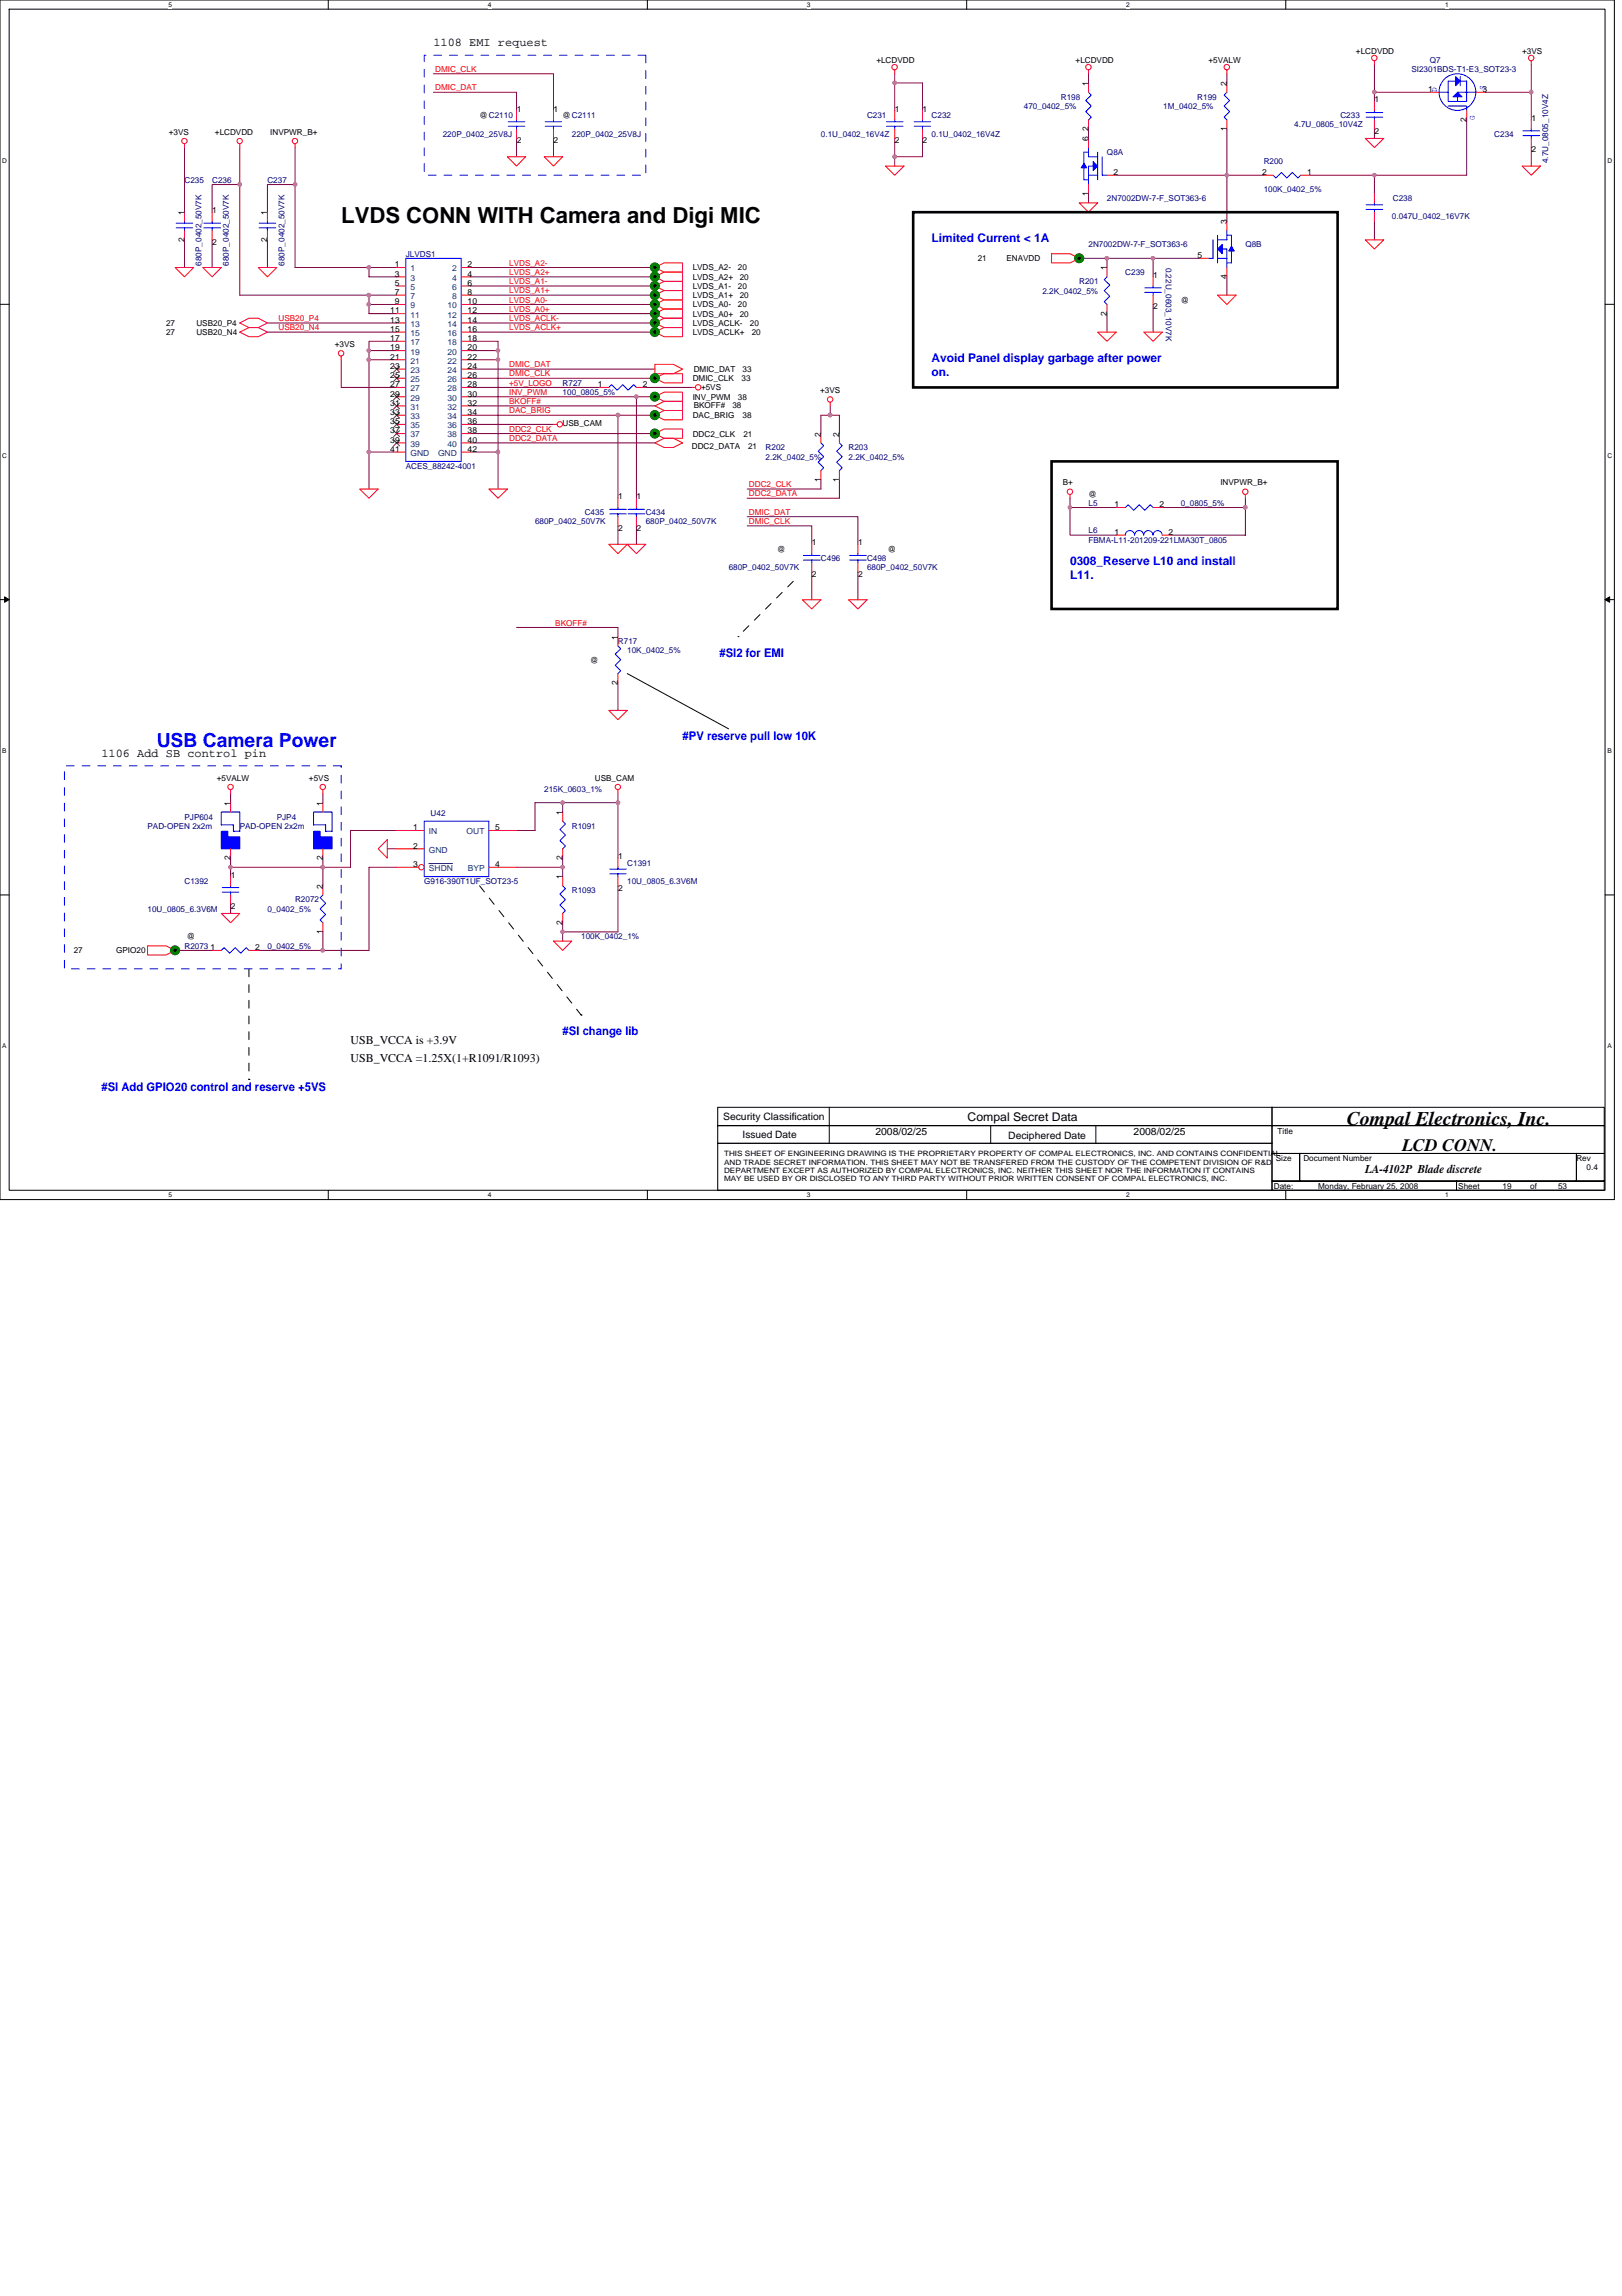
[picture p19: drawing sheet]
<svg xmlns="http://www.w3.org/2000/svg" width="210mm" height="297mm" viewBox="0 0 210 297" stroke-linecap="round" stroke-linejoin="round" font-family="sans-serif">
<defs><g id="words">
<text font-size="2.9" x="44.2" y="28.9">LVDS CONN WITH Camera and Digi MIC</text>
<text font-size="2.5" fill="#00f" x="20.3" y="96.6">USB Camera Power</text>
<text font-size="2.5" x="174.3" y="145.5">Compal Electronics, Inc.</text>
<text font-size="2.3" x="181.4" y="148.9">LCD CONN.</text>
<g font-size="1.5">
<text x="56.1" y="6">1108 EMI request</text>
<text x="13.1" y="97.9">1106 Add SB control pin</text>
<text x="45.4" y="135.1">USB_VCCA is +3.9V</text>
<text x="45.4" y="137.5">USB_VCCA =1.25X(1+R1091/R1093)</text>
<text x="125.2" y="145">Compal Secret Data</text>
<text x="176.7" y="151.8">LA-4102P Blade discrete</text>
</g>
<g font-size="1.5" fill="#00f">
<text x="120.6" y="31.3">Limited Current &lt; 1A</text>
<text x="120.6" y="46.8">Avoid Panel display garbage after power</text>
<text x="120.6" y="48.7">on.</text>
<text x="138.5" y="73.1">0308_Reserve L10 and install</text>
<text x="138.5" y="74.9">L11.</text>
<text x="93.1" y="85">#SI2 for EMI</text>
<text x="88.3" y="95.7">#PV reserve pull low 10K</text>
<text x="72.8" y="133.9">#SI change lib</text>
<text x="13.1" y="141.1">#SI Add GPIO20 control and reserve +5VS</text>
</g>
<g font-size="1.3">
<text x="93.6" y="144.9">Security Classification</text>
<text x="96.1" y="147.2">Issued Date</text>
<text x="113.3" y="146.8">2008/02/25</text>
<text x="130.5" y="147.3">Deciphered Date</text>
<text x="146.7" y="146.8">2008/02/25</text>
</g>
<g font-size="1.1" fill="#f00">
<text x="56.3" y="11.7">DMIC_DAT</text>
<text x="56.3" y="9.3">DMIC_CLK</text>
<text x="65.9" y="35.6">LVDS_A2+</text>
<text x="65.9" y="34.4">LVDS_A2-</text>
<text x="36" y="41.6">USB20_P4</text>
<text x="65.9" y="38">LVDS_A1+</text>
<text x="65.9" y="36.8">LVDS_A1-</text>
<text x="65.9" y="40.3">LVDS_A0+</text>
<text x="65.9" y="39.2">LVDS_A0-</text>
<text x="65.9" y="41.6">LVDS_ACLK-</text>
<text x="36" y="42.7">USB20_N4</text>
<text x="65.9" y="42.7">LVDS_ACLK+</text>
<text x="65.9" y="47.5">DMIC_DAT</text>
<text x="65.9" y="51.1">INV_PWM</text>
<text x="65.9" y="52.3">BKOFF#</text>
<text x="65.9" y="53.5">DAC_BRIG</text>
<text x="65.9" y="48.7">DMIC_CLK</text>
<text x="65.9" y="49.9">+5V_LOGO</text>
<text x="65.9" y="55.9">DDC2_CLK</text>
<text x="65.9" y="57.1">DDC2_DATA</text>
<text x="96.9" y="64.2">DDC2_DATA</text>
<text x="96.9" y="63">DDC2_CLK</text>
<text x="96.9" y="66.6">DMIC_DAT</text>
<text x="96.9" y="67.8">DMIC_CLK</text>
<text x="71.9" y="80.9">BKOFF#</text>
</g>
<g font-size="1.1">
<text x="113.4" y="8.1">+LCDVDD</text>
<text x="139.2" y="8.1">+LCDVDD</text>
<text x="140.8" y="11.1" transform="rotate(-90 140.8 11.1)">1</text>
<text x="156.4" y="8.1">+5VALW</text>
<text x="158.7" y="11.1" transform="rotate(-90 158.7 11.1)">2</text>
<text x="175.5" y="6.9">+LCDVDD</text>
<text x="184.8" y="11.9">1</text>
<text x="191.8" y="11.9">3</text>
<text x="197" y="6.9">+3VS</text>
<text x="21.8" y="17.4">+3VS</text>
<text x="27.8" y="17.4">+LCDVDD</text>
<text x="35" y="17.4">INVPWR_B+</text>
<text x="62.1" y="15.3">@C2110</text>
<text x="66.9" y="14.5">1</text>
<text x="71.6" y="14.5">1</text>
<text x="72.8" y="15.3">@C2111</text>
<text x="115.8" y="14.5">1</text>
<text x="119.4" y="14.5">1</text>
<text x="140.8" y="17" transform="rotate(-90 140.8 17)">2</text>
<text x="158.7" y="17" transform="rotate(-90 158.7 17)">1</text>
<text x="177.9" y="13.3">1</text>
<text x="177.9" y="17.3">2</text>
<text x="189.8" y="15.7" transform="rotate(-90 189.8 15.7)">2</text>
<text x="198.2" y="15.6">1</text>
<text x="66.9" y="18.5">2</text>
<text x="71.6" y="18.5">2</text>
<text x="115.8" y="18.5">2</text>
<text x="119.4" y="18.5">2</text>
<text x="140.8" y="18.3" transform="rotate(-90 140.8 18.3)">6</text>
<text x="144.1" y="22.6">2</text>
<text x="163.3" y="22.6">2</text>
<text x="169.1" y="22.6">1</text>
<text x="198.2" y="19.7">2</text>
<text x="23.9" y="27.8" transform="rotate(-90 23.9 27.8)">1</text>
<text x="27.5" y="27.6">1</text>
<text x="34.6" y="27.8" transform="rotate(-90 34.6 27.8)">1</text>
<text x="140.8" y="25.3" transform="rotate(-90 140.8 25.3)">1</text>
<text x="158.7" y="29" transform="rotate(-90 158.7 29)">3</text>
<text x="23.9" y="31.3" transform="rotate(-90 23.9 31.3)">2</text>
<text x="27.5" y="31.7">2</text>
<text x="34.6" y="31.3" transform="rotate(-90 34.6 31.3)">2</text>
<text x="51.1" y="34.6">1</text>
<text x="51.1" y="35.8">3</text>
<text x="60.5" y="34.6">2</text>
<text x="60.5" y="35.8">4</text>
<text x="89.6" y="35">LVDS_A2-</text>
<text x="95.5" y="35">20</text>
<text x="126.5" y="33.8">21</text>
<text x="130.2" y="33.8">ENAVDD</text>
<text x="143.2" y="35" transform="rotate(-90 143.2 35)">1</text>
<text x="149.2" y="35.9">1</text>
<text x="155" y="33.4">5</text>
<text x="50.5" y="40.6">11</text>
<text x="50.5" y="41.8">13</text>
<text x="51.1" y="37">5</text>
<text x="51.1" y="38.2">7</text>
<text x="51.1" y="39.4">9</text>
<text x="60.5" y="37">6</text>
<text x="60.5" y="38.2">8</text>
<text x="60.5" y="39.4">10</text>
<text x="60.5" y="40.6">12</text>
<text x="60.5" y="41.8">14</text>
<text x="89.6" y="36.2">LVDS_A2+</text>
<text x="89.6" y="38.6">LVDS_A1+</text>
<text x="89.6" y="37.4">LVDS_A1-</text>
<text x="89.6" y="41">LVDS_A0+</text>
<text x="89.6" y="39.8">LVDS_A0-</text>
<text x="95.5" y="37.4">20</text>
<text x="95.5" y="39.8">20</text>
<text x="95.7" y="36.2">20</text>
<text x="95.7" y="38.6">20</text>
<text x="95.7" y="41">20</text>
<text x="143.2" y="40.8" transform="rotate(-90 143.2 40.8)">2</text>
<text x="149.2" y="40">2</text>
<text x="152.8" y="39.2">@</text>
<text x="158.7" y="36" transform="rotate(-90 158.7 36)">4</text>
<text x="21.5" y="42.1">27</text>
<text x="21.5" y="43.3">27</text>
<text x="25.4" y="42.1">USB20_P4</text>
<text x="25.4" y="43.3">USB20_N4</text>
<text x="43.3" y="44.9">+3VS</text>
<text x="50.5" y="42.9">15</text>
<text x="50.5" y="44.1">17</text>
<text x="50.5" y="45.3">19</text>
<text x="50.5" y="46.5">21</text>
<text x="50.5" y="47.7">23</text>
<text x="60.5" y="42.9">16</text>
<text x="60.5" y="44.1">18</text>
<text x="60.5" y="45.3">20</text>
<text x="60.5" y="46.5">22</text>
<text x="60.5" y="47.7">24</text>
<text x="89.6" y="43.3">LVDS_ACLK+</text>
<text x="89.6" y="42.1">LVDS_ACLK-</text>
<text x="97" y="42.1">20</text>
<text x="97.3" y="43.3">20</text>
<text x="50.5" y="48.9">25</text>
<text x="50.5" y="50.1">27</text>
<text x="50.5" y="51.3">29</text>
<text x="50.5" y="52.5">31</text>
<text x="50.5" y="53.7">33</text>
<text x="60.5" y="48.9">26</text>
<text x="60.5" y="50.1">28</text>
<text x="60.5" y="51.3">30</text>
<text x="60.5" y="52.5">32</text>
<text x="60.5" y="53.7">34</text>
<text x="77.4" y="50.1">1</text>
<text x="83.2" y="50.1">2</text>
<text x="89.6" y="51.7">INV_PWM</text>
<text x="89.6" y="49.3">DMIC_CLK</text>
<text x="89.8" y="52.8">BKOFF#</text>
<text x="89.8" y="48.1">DMIC_DAT</text>
<text x="90.7" y="50.4">+5VS</text>
<text x="94.8" y="52.8">38</text>
<text x="95.5" y="51.7">38</text>
<text x="96" y="49.3">33</text>
<text x="96.1" y="48.1">33</text>
<text x="106.1" y="50.9">+3VS</text>
<text x="50.5" y="54.9">35</text>
<text x="50.5" y="56.1">37</text>
<text x="50.5" y="57.3">39</text>
<text x="50.5" y="58.5">41</text>
<text x="60.5" y="54.9">36</text>
<text x="60.5" y="56.1">38</text>
<text x="60.5" y="57.3">40</text>
<text x="60.5" y="58.5">42</text>
<text x="72.8" y="55.2">USB_CAM</text>
<text x="89.5" y="58">DDC2_DATA</text>
<text x="89.6" y="54.1">DAC_BRIG</text>
<text x="89.6" y="56.5">DDC2_CLK</text>
<text x="96.1" y="54.1">38</text>
<text x="96.2" y="56.5">21</text>
<text x="96.8" y="58">21</text>
<text x="106.2" y="56.5" transform="rotate(-90 106.2 56.5)">2</text>
<text x="108.6" y="56.5" transform="rotate(-90 108.6 56.5)">2</text>
<text x="80" y="64.6">1</text>
<text x="82.4" y="64.6">1</text>
<text x="106.2" y="62.3" transform="rotate(-90 106.2 62.3)">1</text>
<text x="108.6" y="62.3" transform="rotate(-90 108.6 62.3)">1</text>
<text x="137.5" y="62.8">B+</text>
<text x="140.9" y="64.2">@</text>
<text x="144.2" y="65.6">1</text>
<text x="150.1" y="65.6">2</text>
<text x="157.9" y="62.8">INVPWR_B+</text>
<text x="80" y="68.7">2</text>
<text x="82.4" y="68.7">2</text>
<text x="100.6" y="71.4">@</text>
<text x="105.1" y="70.6">1</text>
<text x="111" y="70.6">1</text>
<text x="114.9" y="71.4">@</text>
<text x="144.2" y="69.2">1</text>
<text x="151.2" y="69.2">2</text>
<text x="105.1" y="74.6">2</text>
<text x="111" y="74.6">2</text>
<text x="79.9" y="82.7" transform="rotate(-90 79.9 82.7)">1</text>
<text x="76.4" y="85.7">@</text>
<text x="79.9" y="88.6" transform="rotate(-90 79.9 88.6)">2</text>
<text x="28" y="101">+5VALW</text>
<text x="40" y="101">+5VS</text>
<text x="77" y="101">USB_CAM</text>
<text x="29.8" y="104.2" transform="rotate(-90 29.8 104.2)">1</text>
<text x="41.8" y="104.2" transform="rotate(-90 41.8 104.2)">1</text>
<text x="53.5" y="107.4">1</text>
<text x="64.1" y="107.4">5</text>
<text x="72.8" y="105.4" transform="rotate(-90 72.8 105.4)">1</text>
<text x="29.8" y="111.3" transform="rotate(-90 29.8 111.3)">2</text>
<text x="29.9" y="113.5">1</text>
<text x="41.8" y="111.3" transform="rotate(-90 41.8 111.3)">2</text>
<text x="53.5" y="112.2">3</text>
<text x="53.5" y="109.8">2</text>
<text x="64.1" y="112.2">4</text>
<text x="72.8" y="113.8" transform="rotate(-90 72.8 113.8)">1</text>
<text x="72.8" y="111.3" transform="rotate(-90 72.8 111.3)">2</text>
<text x="80" y="111.1">1</text>
<text x="29.9" y="117.6">2</text>
<text x="41.8" y="115" transform="rotate(-90 41.8 115)">2</text>
<text x="72.8" y="119.6" transform="rotate(-90 72.8 119.6)">2</text>
<text x="80" y="115.2">2</text>
<text x="9.5" y="123.3">27</text>
<text x="15" y="123.3">GPIO20</text>
<text x="24.2" y="121.5">@</text>
<text x="27.2" y="122.9">1</text>
<text x="33" y="122.9">2</text>
<text x="41.8" y="120.8" transform="rotate(-90 41.8 120.8)">1</text>
<text x="165.3" y="146.7">Title</text>
<text x="164.8" y="153.8">Date:</text>
<text x="165.1" y="150.2">Size</text>
<text x="168.7" y="150.2">Document Number</text>
<text x="170.6" y="153.8">Monday, February 25, 2008</text>
<text x="188.7" y="153.8">Sheet</text>
<text x="194.5" y="153.8">19</text>
<text x="198" y="153.8">of</text>
<text x="201.6" y="153.8">53</text>
<text x="204" y="150.2">Rev</text>
<text x="205.3" y="151.4">0.4</text>
</g>
<g font-size="1.1" fill="#000080">
<text x="182.6" y="9.3">SI2301BDS-T1-E3_SOT23-3</text>
<text x="185" y="8.1">Q7</text>
<text x="57.3" y="17.7">220P_0402_25V8J</text>
<text x="74" y="17.7">220P_0402_25V8J</text>
<text x="106.2" y="17.7">0.1U_0402_16V4Z</text>
<text x="112.2" y="15.3">C231</text>
<text x="120.6" y="15.3">C232</text>
<text x="120.6" y="17.7">0.1U_0402_16V4Z</text>
<text x="132.5" y="14.1">470_0402_5%</text>
<text x="137.3" y="12.9">R198</text>
<text x="150.5" y="14.1">1M_0402_5%</text>
<text x="154.9" y="12.9">R199</text>
<text x="167.5" y="16.5">4.7U_0805_10V4Z</text>
<text x="173.5" y="15.3">C233</text>
<text x="193.4" y="17.7">C234</text>
<text x="23.9" y="23.6">C235</text>
<text x="27.5" y="23.6">C236</text>
<text x="34.6" y="23.6">C237</text>
<text x="143.3" y="20.1">Q8A</text>
<text x="163.5" y="21.3">R200</text>
<text x="200.3" y="21.1" transform="rotate(-90 200.3 21.1)">4.7U_0805_10V4Z</text>
<text x="143.3" y="26">2N7002DW-7-F_SOT363-6</text>
<text x="163.5" y="24.8">100K_0402_5%</text>
<text x="180.1" y="28.3">0.047U_0402_16V7K</text>
<text x="180.3" y="26">C238</text>
<text x="26.1" y="34.4" transform="rotate(-90 26.1 34.4)">680P_0402_50V7K</text>
<text x="29.6" y="34.4" transform="rotate(-90 29.6 34.4)">680P_0402_50V7K</text>
<text x="36.8" y="34.4" transform="rotate(-90 36.8 34.4)">680P_0402_50V7K</text>
<text x="52.5" y="33.2">JLVDS1</text>
<text x="140.9" y="32">2N7002DW-7-F_SOT363-6</text>
<text x="145.6" y="35.6">C239</text>
<text x="150.9" y="34.6" transform="rotate(90 150.9 34.6)">0.22U_0603_10V7K</text>
<text x="161.2" y="32">Q8B</text>
<text x="134.9" y="38">2.2K_0402_5%</text>
<text x="139.7" y="36.8">R201</text>
<text x="72.8" y="49.9">R727</text>
<text x="72.8" y="51.1">100_0805_5%</text>
<text x="99.1" y="58.3">R202</text>
<text x="99.1" y="59.5">2.2K_0402_5%</text>
<text x="109.8" y="58.3">R203</text>
<text x="109.8" y="59.5">2.2K_0402_5%</text>
<text x="52.5" y="60.7">ACES_88242-4001</text>
<text x="140.9" y="65.4">L5</text>
<text x="152.8" y="65.4">0_0805_5%</text>
<text x="69.2" y="67.8">680P_0402_50V7K</text>
<text x="75.7" y="66.6">C435</text>
<text x="83.6" y="66.6">C434</text>
<text x="83.6" y="67.8">680P_0402_50V7K</text>
<text x="140.9" y="69">L6</text>
<text x="140.9" y="70.2">FBMA-L11-201209-221LMA30T_0805</text>
<text x="94.3" y="73.8">680P_0402_50V7K</text>
<text x="106.2" y="72.6">C496</text>
<text x="112.2" y="72.6">C498</text>
<text x="112.2" y="73.8">680P_0402_50V7K</text>
<text x="80" y="83.3">R717</text>
<text x="81.2" y="84.5">10K_0402_5%</text>
<text x="19.1" y="107.2">PAD-OPEN 2x2m</text>
<text x="23.9" y="106">PJP604</text>
<text x="31" y="107.2">PAD-OPEN 2x2m</text>
<text x="35.8" y="106">PJP4</text>
<text x="55.7" y="105.5">U42</text>
<text x="70.4" y="102.4">215K_0603_1%</text>
<text x="74" y="107.2">R1091</text>
<text x="81.2" y="112">C1391</text>
<text x="19.1" y="118">10U_0805_6.3V6M</text>
<text x="23.9" y="114.4">C1392</text>
<text x="34.6" y="118">0_0402_5%</text>
<text x="38.2" y="116.8">R2072</text>
<text x="54.9" y="114.4">G916-390T1UF_SOT23-5</text>
<text x="74" y="115.6">R1093</text>
<text x="81.2" y="114.4">10U_0805_6.3V6M</text>
<text x="23.9" y="122.7">R2073</text>
<text x="34.6" y="122.7">0_0402_5%</text>
<text x="75.2" y="121.5">100K_0402_1%</text>
</g>
<g font-size="1.1" fill="#00f">
<text x="185.9" y="11.9" transform="rotate(-90 185.9 11.9)">D</text>
<text x="192.2" y="11.7" transform="rotate(-90 192.2 11.7)">S</text>
<text x="190.8" y="15.5" transform="rotate(-90 190.8 15.5)">G</text>
</g>
<g font-size="1.1" fill="#004080">
<text x="53.1" y="35.1">1</text>
<text x="58.5" y="35.1">2</text>
<text x="53.1" y="36.3">3</text>
<text x="53.1" y="37.5">5</text>
<text x="53.1" y="38.7">7</text>
<text x="53.1" y="39.9">9</text>
<text x="53.1" y="41.1">11</text>
<text x="57.9" y="39.9">10</text>
<text x="57.9" y="41.1">12</text>
<text x="58.5" y="36.3">4</text>
<text x="58.5" y="37.5">6</text>
<text x="58.5" y="38.7">8</text>
<text x="53.1" y="42.3">13</text>
<text x="53.1" y="43.5">15</text>
<text x="53.1" y="44.7">17</text>
<text x="53.1" y="45.9">19</text>
<text x="53.1" y="47.1">21</text>
<text x="57.9" y="42.3">14</text>
<text x="57.9" y="43.5">16</text>
<text x="57.9" y="44.7">18</text>
<text x="57.9" y="45.9">20</text>
<text x="57.9" y="47.1">22</text>
<text x="53.1" y="48.3">23</text>
<text x="53.1" y="49.4">25</text>
<text x="53.1" y="50.6">27</text>
<text x="53.1" y="51.8">29</text>
<text x="53.1" y="53">31</text>
<text x="57.9" y="48.3">24</text>
<text x="57.9" y="49.4">26</text>
<text x="57.9" y="50.6">28</text>
<text x="57.9" y="51.8">30</text>
<text x="57.9" y="53">32</text>
<text x="53.1" y="54.2">33</text>
<text x="53.1" y="55.4">35</text>
<text x="53.1" y="56.6">37</text>
<text x="53.1" y="57.8">39</text>
<text x="53.1" y="59">GND</text>
<text x="56.7" y="59">GND</text>
<text x="57.9" y="54.2">34</text>
<text x="57.9" y="55.4">36</text>
<text x="57.9" y="56.6">38</text>
<text x="57.9" y="57.8">40</text>
<text x="55.5" y="107.9">IN</text>
<text x="60.4" y="107.9">OUT</text>
<text x="55.5" y="110.3">GND</text>
<text x="55.5" y="112.7">SHDN</text>
<text x="60.5" y="112.7">BYP</text>
</g>
<g font-size="1">
<text x="93.7" y="149.6">THIS SHEET OF ENGINEERING DRAWING IS THE PROPRIETARY PROPERTY OF COMPAL ELECTRONICS, INC. AND CONTAINS CONFIDENTIAL</text>
<text x="93.7" y="150.7">AND TRADE SECRET INFORMATION. THIS SHEET MAY NOT BE TRANSFERED FROM THE CUSTODY OF THE COMPETENT DIVISION OF R&amp;D</text>
<text x="93.7" y="151.7">DEPARTMENT EXCEPT AS AUTHORIZED BY COMPAL ELECTRONICS, INC. NEITHER THIS SHEET NOR THE INFORMATION IT CONTAINS</text>
<text x="93.7" y="152.8">MAY BE USED BY OR DISCLOSED TO ANY THIRD PARTY WITHOUT PRIOR WRITTEN CONSENT OF COMPAL ELECTRONICS, INC.</text>
</g>
<g font-size=".9">
<text x="21.8" y=".9">5</text>
<text x="63.1" y=".9">4</text>
<text x="104.4" y=".9">3</text>
<text x="145.7" y=".9">2</text>
<text x="187" y=".9">1</text>
<text x=".3" y="21">D</text>
<text x="208" y="21">D</text>
<text x=".3" y="59.2">C</text>
<text x="208" y="59.2">C</text>
<text x=".3" y="97.4">B</text>
<text x="208" y="97.4">B</text>
<text x=".3" y="135.6">A</text>
<text x="208" y="135.6">A</text>
<text x="21.8" y="154.9">5</text>
<text x="63.1" y="154.9">4</text>
<text x="104.4" y="154.9">3</text>
<text x="145.7" y="154.9">2</text>
<text x="187" y="154.9">1</text>
</g>
</g></defs>
<path d="M0 0h208.9v155.2h-208.9zM1.2 1.2h206.5v152.8h-206.5z" fill="none" stroke="#000" stroke-width=".13"/>
<g fill="#fff">
<path d="M21.8 .1h.5v1h-.5z"/>
<path d="M21.8 154.1h.5v1h-.5z"/>
</g>
<path d="M42.5 0v1.2M42.5 154v1.2" fill="none" stroke="#000" stroke-width=".13"/>
<g fill="#fff">
<path d="M63.1 .1h.5v1h-.5z"/>
<path d="M63.1 154.1h.5v1h-.5z"/>
</g>
<path d="M83.8 0v1.2M83.8 154v1.2" fill="none" stroke="#000" stroke-width=".13"/>
<g fill="#fff">
<path d="M104.4 .1h.5v1h-.5z"/>
<path d="M104.4 154.1h.5v1h-.5z"/>
</g>
<path d="M125.1 0v1.2M125.1 154v1.2" fill="none" stroke="#000" stroke-width=".13"/>
<g fill="#fff">
<path d="M145.7 .1h.5v1h-.5z"/>
<path d="M145.7 154.1h.5v1h-.5z"/>
</g>
<path d="M166.4 0v1.2M166.4 154v1.2" fill="none" stroke="#000" stroke-width=".13"/>
<g fill="#fff">
<path d="M187 .1h.5v1h-.5z"/>
<path d="M187 154.1h.5v1h-.5z"/>
<path d="M.3 20.3h.6v.9h-.6z"/>
<path d="M208 20.3h.6v.9h-.6z"/>
<path d="M.3 58.5h.6v.9h-.6z"/>
<path d="M208 58.5h.6v.9h-.6z"/>
</g>
<path d="M0 39.4h1.2M207.7 39.4h1.2" fill="none" stroke="#000" stroke-width=".13"/>
<g fill="#fff">
<path d="M.3 96.7h.6v.9h-.6z"/>
<path d="M208 96.7h.6v.9h-.6z"/>
</g>
<path d="M0 77.6h1.2M207.7 77.6h1.2" fill="none" stroke="#000" stroke-width=".13"/>
<path d="M.6 77.2l.6 .4-.6 .3zM207.7 77.6l.6-.4v.7z" fill="#000" stroke="#000" stroke-width=".13"/>
<g fill="#fff">
<path d="M.3 134.9h.6v.9h-.6z"/>
<path d="M208 134.9h.6v.9h-.6z"/>
</g>
<g fill="none" stroke="#000" stroke-width=".13">
<path d="M81.2 87.1l13.1 7.2M0 115.8h1.2M207.7 115.8h1.2M92.9 143.3h71.7v2.3h-71.7zM92.9 145.6h71.7v2.3h-71.7zM92.9 147.9h71.7v6.1h-71.7zM107.3 143.3v4.6M128.2 145.6v2.3M141.8 145.6v2.3M164.6 143.3h43v2.3h-43zM164.6 145.6h43v3.6h-43zM164.6 149.2h3.6v3.6h-3.6z"/>
<path d="M164.6 152.8h23.9v1.2h-23.9zM168.2 149.2h35.8v3.6h-35.8zM188.5 152.8h19.1v1.2h-19.1zM204 149.2h3.6v3.6h-3.6z"/>
</g>
<g fill="none" stroke="#800040" stroke-width=".13">
<path d="M23.9 19.1v8.4M31 19.1v4.8h-3.5v3.6M38.2 19.1v4.8h-3.6v3.6M56.1 11.9h10.7v2.4M56.1 9.5h15.5v4.8M66.8 17.9v2.4M71.6 17.9v2.4M115.8 9.5v4.8M115.8 17.9v3.6M115.8 10.7h3.6v3.6M119.4 17.9v2.4h-3.6M140.9 9.5v1.2"/>
<path d="M140.9 16.7v1.2M158.8 9.5v1.2M158.8 16.7v11.9M177.9 8.3v4.8M177.9 16.7v1.2M177.9 11.9h7.1M189.8 15.5v7.2h-20.3M192.2 11.9h6M198.2 8.3v7.2M198.2 19.1v2.4M23.9 31v3.6M27.5 31v3.6"/>
<path d="M31 23.9v14.3h20.3M34.6 31v3.6M38.2 23.9v10.7h13.1M47.8 34.6v1.2h3.5M47.8 38.2v2.4h3.5M47.8 39.4h3.5M60.9 35.8h23.9M60.9 34.6h23.9M60.9 38.2h23.9M60.9 37h23.9M60.9 39.4h23.9M139.7 33.4h3.6v1.2"/>
<path d="M140.9 25.1v1.1M143.3 33.4h11.9M144.4 22.7h19.1M149.2 33.4v2.4M149.2 39.4v3.6M158.8 35.8v2.4M177.9 22.7v2.4M177.9 28.6v2.4M34.6 43h16.7M34.6 41.8h16.7M44.2 46.5v3.6h7.1M51.3 44.2h-3.5v1.2"/>
<path d="M51.3 45.4h-3.5v1.1M51.3 46.5h-3.5v12M51.3 58.5h-3.5v4.8M60.9 44.2h3.6v1.2h-3.6M60.9 53.7h23.9M60.9 51.3h23.9M60.9 52.5h23.9M60.9 40.6h23.9M60.9 43h23.9M60.9 41.8h23.9M60.9 47.8h23.9M60.9 48.9h23.9"/>
<path d="M60.9 56.1h23.9M60.9 57.3h23.9M60.9 54.9h10.7M60.9 50.1h16.7M64.5 45.4v1.1h-3.6M64.5 46.5v12h-3.6M64.5 58.5v4.8M80 53.7v10.8M82.4 51.3v13.2M83.6 50.1h5.9M106.2 56.1v-2.4h2.4v2.4M107.4 52.5v1.2"/>
<path d="M143.3 40.6v2.4M80 68v2.4M82.4 68v2.4M96.7 66.8h14.3v3.6M96.7 68h8.4v2.4M105.1 74v3.6M106.2 62.1v1.2h-9.5M108.6 62.1v2.4h-11.9M111 74v3.6M138.5 65.7v3.5h5.9M138.5 65.7h5.9M138.5 64.5v1.2"/>
<path d="M150.4 65.7h10.8M161.2 64.5v4.7h-9.6M66.8 81.2h13.2v1.2M80 88.3v3.6M29.8 102.7v1.1M29.8 111v2.4M29.8 117v1.2M41.8 102.7v1.1M41.8 111v3.6M50.1 109.8h1.2M51.3 112.2h-3.5v10.8h-14.4M51.3 107.4h-5.9v4.8h-15.6"/>
<path d="M66.8 112.2h6v1.2M72.8 103.8v1.3M72.8 111v1.2M72.8 119.4v2.4M80 102.7v8.3M80 114.6v6h-7.2M80 103.8h-10.8v3.6h-2.4M22.7 123h4.8M41.8 120.6v2.4"/>
</g>
<g fill="#f0f" stroke="#f0f" stroke-width=".13">
<path d="M149 33.2h.4v.2v.2h-.2h-.2z" fill-rule="evenodd"/>
<path d="M143.1 33.2h.3l.1 .2-.1 .2h-.2h-.1z" fill-rule="evenodd"/>
<path d="M177.7 11.7h.3l.1 .2-.1 .2h-.2h-.1z" fill-rule="evenodd"/>
<path d="M115.6 10.6h.3l.1 .1-.1 .2h-.1h-.2z" fill-rule="evenodd"/>
<path d="M198 11.7h.3l.1 .2-.1 .2h-.2h-.1z" fill-rule="evenodd"/>
<path d="M30.9 23.7h.3v.2v.1l-.2 .1-.1-.1z" fill-rule="evenodd"/>
<path d="M47.6 39.2h.3l.1 .2-.1 .1-.2 .1-.1-.1z" fill-rule="evenodd"/>
<path d="M47.6 45.2h.3l.1 .1-.1 .2-.2 .1-.1-.1z" fill-rule="evenodd"/>
<path d="M47.6 46.4h.3l.1 .1-.1 .2-.2 .1-.1-.1z" fill-rule="evenodd"/>
<path d="M47.6 58.3h.3l.1 .2-.1 .1-.2 .1-.1-.1z" fill-rule="evenodd"/>
<path d="M47.6 34.4h.3l.1 .2-.1 .2h-.2h-.1z" fill-rule="evenodd"/>
<path d="M72.6 103.7h.4v.1v.2l-.2 .1-.2-.1z" fill-rule="evenodd"/>
<path d="M41.6 112h.3l.1 .2-.1 .1-.1 .1-.2-.1z" fill-rule="evenodd"/>
<path d="M29.7 112h.3l.1 .2-.1 .1-.2 .1-.1-.1z" fill-rule="evenodd"/>
<path d="M41.6 122.8h.3l.1 .1-.1 .2-.1 .1-.2-.1z" fill-rule="evenodd"/>
<path d="M138.3 65.5h.3l.1 .1-.1 .2-.1 .1-.2-.1z" fill-rule="evenodd"/>
<circle cx="177.9" cy="22.7" r=".22"/>
<circle cx="107.4" cy="53.7" r=".23"/>
<circle cx="115.8" cy="20.3" r=".23"/>
<circle cx="38.2" cy="23.9" r=".23"/>
<circle cx="158.8" cy="22.7" r=".22"/>
<circle cx="82.3" cy="51.3" r=".22"/>
<circle cx="80" cy="53.7" r=".23"/>
<circle cx="64.4" cy="58.5" r=".22"/>
<circle cx="64.4" cy="46.5" r=".22"/>
<circle cx="64.4" cy="45.4" r=".22"/>
<circle cx="47.7" cy="38.2" r=".23"/>
<circle cx="80" cy="103.8" r=".23"/>
<circle cx="72.8" cy="120.6" r=".22"/>
<circle cx="72.8" cy="112.2" r=".22"/>
<circle cx="161.1" cy="65.6" r=".23"/>
</g>
<g fill="none" stroke="#f00" stroke-width=".13">
<path d="M23.9 18.6v.5M31 18.6v.5M38.2 18.6v.5M115.8 9.1v.4M119.4 14.3v1.2M119.4 16.7v1.2M140.9 9.1v.4M140.9 10.7v1.2M140.9 15.5v1.2M140.9 17.9v1.2M158.8 9.1v.4M158.8 10.7v1.2"/>
<path d="M158.8 15.5v1.2M176.7 17.9h2.4l-1.2 1.2zM177.9 7.9v.4M177.9 13.1v1.2M177.9 15.5v1.2M185 11.9h1.2M189.8 14.3v1.2M191 11.9h1.2M198.2 7.9v.4M198.2 15.5v1.2M198.2 17.9v1.2M22.7 34.6h2.4l-1.2 1.2z"/>
<path d="M23.9 27.5v1.1M23.9 29.8v1.2M26.2 34.6h2.4l-1.1 1.2zM33.4 34.6h2.4l-1.2 1.2zM51.3 34.6h1.2M51.3 35.8h1.2M51.3 37h1.2M51.3 38.2h1.2M51.3 39.4h1.2M59.7 34.6h1.2M59.7 35.8h1.2M59.7 37h1.2"/>
<path d="M59.7 38.2h1.2M59.7 39.4h1.2M65.7 20.3h2.3l-1.2 1.2zM70.4 20.3h2.4l-1.2 1.2zM84.8 35.8l1.1-.6h2.4v1.2h-2.4zM84.8 34.6l1.1-.6h2.4v1.2h-2.4zM84.8 38.2l1.1-.6h2.4v1.2h-2.4zM84.8 37l1.1-.6h2.4v1.2h-2.4zM84.8 39.4l1.1-.6h2.4v1.2h-2.4zM114.6 21.5h2.4l-1.2 1.2zM136.1 32.8h2.4l1.2 .6-1.2 .6h-2.4zM139.7 26.2h2.3l-1.1 1.3z"/>
<path d="M140.9 23.9v1.2M143.3 34.6v1.2M143.3 39.4v1.2M143.3 22.7h1.1M155.2 33.4h1.2M157.6 38.2h2.4l-1.2 1.2zM158.8 28.6v1.2M158.8 34.6v1.2M176.7 31h2.4l-1.2 1.2zM177.9 25.1v1.1M177.9 27.5v1.1M197 21.5h2.3l-1.1 1.2z"/>
<path d="M31 41.8l1.2-.6h1.2l1.2 .6-1.2 .6h-1.2zM31 43l1.2-.6h1.2l1.2 .6-1.2 .6h-1.2zM44.2 46.1v.4M51.3 54.9h1.2M51.3 50.1h1.2M51.3 40.6h1.2M51.3 41.8h1.2M51.3 43h1.2M51.3 44.2h1.2M51.3 45.4h1.2M51.3 46.5h1.2M51.3 47.8h1.2"/>
<path d="M51.3 48.9h1.2M51.3 51.3h1.2M51.3 52.5h1.2M51.3 53.7h1.2M51.3 56.1h1.2M51.3 57.3h1.2M51.3 58.5h1.2M59.7 54.9h1.2M59.7 50.1h1.2M59.7 40.6h1.2M59.7 41.8h1.2M59.7 43h1.2"/>
<path d="M59.7 44.2h1.2M59.7 45.4h1.2M59.7 46.5h1.2M59.7 47.8h1.2M59.7 48.9h1.2M59.7 51.3h1.2M59.7 52.5h1.2M59.7 53.7h1.2M59.7 56.1h1.2M59.7 57.3h1.2M59.7 58.5h1.2M71.6 54.9h.5"/>
<path d="M84.8 51.3l1.1-.6h2.4v1.2h-2.4zM84.8 53.7l1.1-.6h2.4v1.2h-2.4zM84.8 52.5l1.1-.6h2.4v1.2h-2.4zM84.8 40.6l1.1-.6h2.4v1.2h-2.4zM84.8 43l1.1-.6h2.4v1.2h-2.4zM84.8 41.8l1.1-.6h2.4v1.2h-2.4zM84.8 47.1h2.3l1.2 .7-1.2 .5h-2.3zM84.8 48.9l1.1-.6h2.4v1.2h-2.4zM84.8 57.3l1.1-.6h1.2l1.2 .6-1.2 .6h-1.2zM84.8 56.1l1.1-.6h2.4v1.2h-2.4zM89.5 50.1h.5M107.4 52v.5"/>
<path d="M142 43h2.4l-1.1 1.2zM148 43h2.4l-1.2 1.2zM46.5 63.3h2.4l-1.1 1.2zM63.3 63.3h2.4l-1.2 1.2zM78.8 70.4h2.4l-1.2 1.2zM80 64.5v1.2M80 66.8v1.2M81.2 70.4h2.4l-1.2 1.2zM82.4 64.5v1.2M82.4 66.8v1.2M103.8 77.6h2.4l-1.1 1.2zM109.8 77.6h2.4l-1.2 1.2z"/>
<path d="M111 70.4v1.2M111 72.8v1.2M138.5 64v.5M144.4 69.2h1.2M144.4 65.7h1.2M149.2 65.7h1.2M150.4 69.2h1.2M161.2 64v.5M78.8 91.9h2.4l-1.2 1.2zM80 82.4v1.2M80 87.1v1.2M28.6 118.2h2.4l-1.2 1.2z"/>
<path d="M29.8 102.2v.5M29.8 103.8v1.3M29.8 109.8v1.2M29.8 113.4v1.2M29.8 115.8v1.2M41.8 102.2v.5M41.8 114.6v1.2M41.8 119.4v1.2M50.1 108.6v2.4l-1.2-1.2zM51.3 107.4h3.6M51.3 109.8h3.6M72.8 105.1v1.1"/>
<path d="M72.8 109.8v1.2M72.8 113.4v1.2M72.8 118.2v1.2M80 102.2v.5M80 111v1.2M80 113.4v1.2M19.1 122.4h2.4l1.2 .6-1.2 .5h-2.4zM27.5 123h1.1M32.2 123h1.2M71.6 121.8h2.4l-1.2 1.2z"/>
<circle cx="23.9" cy="18.2" r=".35"/>
<circle cx="31" cy="18.2" r=".35"/>
<circle cx="38.2" cy="18.2" r=".35"/>
<circle cx="115.8" cy="8.7" r=".35"/>
<circle cx="140.9" cy="8.7" r=".35"/>
<circle cx="158.8" cy="8.7" r=".35"/>
<circle cx="177.9" cy="7.5" r=".35"/>
<circle cx="198.1" cy="7.5" r=".35"/>
<circle cx="44.1" cy="45.7" r=".35"/>
<circle cx="72.4" cy="54.9" r=".35"/>
<circle cx="90.3" cy="50.1" r=".35"/>
<circle cx="107.4" cy="51.7" r=".35"/>
<circle cx="138.5" cy="63.6" r=".35"/>
<circle cx="161.2" cy="63.6" r=".35"/>
<circle cx="29.8" cy="101.8" r=".35"/>
<circle cx="41.8" cy="101.8" r=".35"/>
<circle cx="80" cy="101.8" r=".35"/>
</g>
<g fill="#008000" stroke="#008000" stroke-width=".13">
<circle cx="84.7" cy="51.3" r=".58"/>
<circle cx="84.7" cy="43" r=".58"/>
<circle cx="84.7" cy="35.8" r=".59"/>
<circle cx="84.7" cy="53.7" r=".59"/>
<circle cx="84.7" cy="41.8" r=".59"/>
<circle cx="22.7" cy="122.9" r=".58"/>
<circle cx="84.7" cy="56.1" r=".59"/>
<circle cx="84.7" cy="34.6" r=".58"/>
<circle cx="84.7" cy="40.6" r=".58"/>
<circle cx="84.7" cy="37" r=".58"/>
<circle cx="84.7" cy="38.2" r=".59"/>
<circle cx="84.7" cy="39.4" r=".58"/>
<circle cx="139.7" cy="33.4" r=".59"/>
<circle cx="84.7" cy="48.9" r=".58"/>
</g>
<g fill="#000" stroke="#008000" stroke-width=".13">
<circle cx="84.7" cy="35.8" r=".29"/>
<circle cx="84.7" cy="38.2" r=".29"/>
<circle cx="84.7" cy="39.4" r=".29"/>
<circle cx="84.7" cy="34.6" r=".29"/>
<circle cx="84.7" cy="37" r=".29"/>
<circle cx="139.7" cy="33.4" r=".29"/>
<circle cx="84.7" cy="56.1" r=".29"/>
<circle cx="84.7" cy="53.7" r=".29"/>
<circle cx="84.7" cy="41.8" r=".29"/>
<circle cx="84.7" cy="51.3" r=".29"/>
<circle cx="84.7" cy="40.6" r=".29"/>
<circle cx="84.7" cy="48.9" r=".29"/>
<circle cx="84.7" cy="43" r=".29"/>
<circle cx="22.7" cy="122.9" r=".29"/>
</g>
<path d="M118.2 27.5h54.9v22.6h-54.9zM136.1 59.7h37v19.1h-37z" fill="none" stroke="#000" stroke-width=".34"/>
<path d="M54.9 7.2h28.7v15.5h-28.7zM8.3 99.1h35.9v26.2h-35.9z" fill="none" stroke="#00f" stroke-width=".13" stroke-dasharray="1 1 1 1 1 1 1 1"/>
<path d="M102.7 75.2l-7.2 7.2M95.5 82.4h.1M62.1 114.6l13.1 16.7M32.2 125.3v14.4M32.2 139.7h.1M75.2 131.3h.1" fill="none" stroke="#000" stroke-width=".13" stroke-dasharray="1 1 1 1 1 1 1 1"/>
<g fill="#00f" stroke="#00f" stroke-width=".13">
<path d="M159.4 31.9l.3 .6h-.7z"/>
<path d="M140.3 21.1l.3 .6h-.7z"/>
<path d="M28.6 107.5h.9v.8h1.5v1.5h-2.4z" fill-rule="evenodd"/>
<path d="M157.6 32.2l.6-.6v1.2z" fill-rule="evenodd"/>
<path d="M141.5 20.9l.5 .6-.5 .6z" fill-rule="evenodd"/>
<path d="M188 12.5l.6-.6 .6 .6z" fill-rule="evenodd"/>
<path d="M188.4 9.9l.6 .6-.6 .6z" fill-rule="evenodd"/>
</g>
<g fill="none" stroke="#00f" stroke-width=".13">
<path d="M118.3 16.3h2.1M118.3 15.7h2.1M119.4 15.5v.2M119.4 16.3v.4M140.9 11.9l.3 .4-.7 .7 .7 .7-.7 .7 .7 .8-.3 .3M140.9 19.1v1.2h1.1M140.9 19.7h-.6v1.4M142 19.7v3.6M158.8 11.9l-.4 .4 .7 .7-.7 .7 .7 .7-.7 .8 .4 .3M176.8 15.2h2.1M176.8 14.6h2.1M177.9 14.3v.3"/>
<path d="M177.9 15.2v.3M186.2 11.9h1.2M187.4 11.9v1.2h2.4v-1.2h-1.2M187.4 13.7h2.4v.6M188.4 10.5h-1v1.4M188.6 12.5v.6M189 9.9v1.2M189 10.5h.8v1.4M189.7 11.9h1.3M197.1 17.5h2.1M197.1 16.9h2.1M198.2 16.7v.2"/>
<path d="M198.2 17.5v.4M22.8 29.5h2.1M22.8 28.9h2.1M23.9 28.6v.3M23.9 29.5v.3M52.5 33.4h7.2v26.3h-7.2zM140.3 21.7v1.6h.6M140.9 22.7h1.1M141.5 21.5h-.6v2.4M142.6 20.3v2.4h.7M143.3 35.8l-.4 .4 .7 .7-.7 .7 .7 .7-.7 .7 .4 .4M157 31v2.4h-.6"/>
<path d="M157.6 33.4h1.2M157.6 30.4v3.6M158.2 32.2h.6v2.4M158.8 29.8v1.2h-1.2M158.8 30.4h.6v1.5M159.4 32.5v1.5h-.6M176.8 27.1h2.1M176.8 26.5h2.1M177.9 26.2v.3M177.9 27.1v.4M78.9 66.5h2.1M78.9 65.9h2.1"/>
<path d="M80 65.7v.2M80 66.5v.3M81.3 66.5h2.1M81.3 65.9h2.1M82.4 65.7v.2M82.4 66.5v.3M109.9 72.5h2.2M109.9 71.9h2.2M111 71.6v.3M111 72.5v.3M145.6 69.2a.59 .59 0 0 1 .6-.6 .59 .59 0 0 1 .6 .6M145.6 65.7l.4-.4 .7 .7 .7-.7 .7 .7 .8-.7 .3 .4"/>
<path d="M146.8 69.2a.58 .58 0 0 1 .6-.6 .58 .58 0 0 1 .6 .6 .6 .6 0 0 1 .6-.6 .6 .6 0 0 1 .6 .6 .59 .59 0 0 1 .6-.6 .59 .59 0 0 1 .6 .6M80 83.6l.3 .3-.7 .7 .7 .7-.7 .8 .7 .7-.3 .3M28.6 105.1h2.4v2.4h-.8v-.8h-1.6zM28.8 115.4h2.1M28.8 114.8h2.1M29.8 114.6v.2M29.8 115.4v.4M41.8 115.8l-.4 .3 .7 .8-.7 .7 .7 .7-.7 .7 .4 .4M54.9 106.2h8.4v7.2h-8.4zM72.8 114.6l.4 .4-.7 .7 .7 .7-.7 .7 .7 .7-.4 .4M72.8 106.2l.4 .4-.7 .7 .7 .7-.7 .8 .7 .7-.4 .3M78.9 113.1h2.1"/>
<path d="M78.9 112.4h2.1M80 112.2v.2M80 113.1v.3M28.6 123l.4-.4 .7 .7 .7-.7 .8 .7 .7-.7 .3 .4"/>
<circle cx="188.6" cy="11.9" r="2.38"/>
</g>
<g fill="none" stroke="#804000" stroke-width=".13">
<path d="M51 47.4l.7 .7M51 48.6l.7 .7M51 51l.7 .7M51 52.2l.7 .7M51 53.4l.7 .7M51 54.5l.7 .8M51 55.7l.7 .8M51 56.9l.7 .8M51.7 47.4l-.8 .7M51.7 48.6l-.8 .7M51.7 51l-.8 .7M51.7 52.2l-.8 .7"/>
<path d="M51.7 53.4l-.8 .7M51.7 54.5l-.8 .8M51.7 55.7l-.8 .8M51.7 56.9l-.8 .8"/>
</g>
<circle cx="54.5" cy="112.2" r=".35" fill="#fff" stroke="#f00" stroke-width=".13"/>
<g fill="none" stroke="#f00" stroke-width=".13">
<path d="M66.8 14.3v1.2M66.8 16.7v1.2M71.6 14.3v1.2M71.6 16.7v1.2M115.8 14.3v1.2M115.8 16.7v1.2M27.5 27.5v1.1M27.5 29.8v1.2M34.6 27.5v1.1M34.6 29.8v1.2M149.2 35.8v1.2M149.2 38.2v1.2"/>
<path d="M163.5 22.7h1.2M168.3 22.7h1.2M77.6 50.1h1.2M82.4 50.1h1.2M106.2 56.1v1.2M108.6 56.1v1.2M105.1 70.4v1.2M105.1 72.8v1.2M106.2 60.9v1.2M108.6 60.9v1.2M41.8 103.8v1.3M41.8 109.8v1.2"/>
<path d="M51.3 112.2h2.9M63.3 112.2h3.5M63.3 107.4h3.5"/>
</g>
<path d="M55.5 111.7h3.1" fill="none" stroke="#004080" stroke-width=".13"/>
<g fill="none" stroke="#00f" stroke-width=".13">
<path d="M65.8 16.3h2.1M65.8 15.7h2.1M66.8 15.5v.2M66.8 16.3v.4M70.5 16.3h2.2M70.5 15.7h2.2M71.6 15.5v.2M71.6 16.3v.4M114.7 16.3h2.2M114.7 15.7h2.2M115.8 15.5v.2M115.8 16.3v.4"/>
<path d="M26.4 29.5h2.1M26.4 28.9h2.1M27.5 28.6v.3M27.5 29.5v.3M33.5 29.5h2.2M33.5 28.9h2.2M34.6 28.6v.3M34.6 29.5v.3M148.1 37.8h2.2M148.1 37.2h2.2M149.2 37v.2M149.2 37.8v.4"/>
<path d="M164.7 22.7l.4 .3 .7-.7 .7 .7 .7-.7 .8 .7 .3-.3M78.8 50.1l.3-.3 .8 .7 .7-.7 .7 .7 .7-.7 .4 .3M106.2 57.3l.4 .4-.7 .7 .7 .7-.7 .7 .7 .7-.4 .4M108.6 57.3l.4 .4-.7 .7 .7 .7-.7 .7 .7 .7-.4 .4M104 72.5h2.1M104 71.9h2.1M105.1 71.6v.3M105.1 72.5v.3M40.6 105.1h2.4v2.4h-.9v-.8h-1.5z"/>
</g>
<path d="M40.6 107.5h.8v.8h1.6v1.5h-2.4z" fill-rule="evenodd" fill="#00f" stroke="#00f" stroke-width=".13"/>
<g fill="#f0f" stroke="#f0f" stroke-width=".13">
<path d="M149 33.2h.4v.2v.2h-.2h-.2z" fill-rule="evenodd"/>
<path d="M143.1 33.2h.3l.1 .2-.1 .2h-.2h-.1z" fill-rule="evenodd"/>
<path d="M177.7 11.7h.3l.1 .2-.1 .2h-.2h-.1z" fill-rule="evenodd"/>
<path d="M115.6 10.6h.3l.1 .1-.1 .2h-.1h-.2z" fill-rule="evenodd"/>
<path d="M198 11.7h.3l.1 .2-.1 .2h-.2h-.1z" fill-rule="evenodd"/>
<path d="M30.9 23.7h.3v.2v.1l-.2 .1-.1-.1z" fill-rule="evenodd"/>
<path d="M47.6 39.2h.3l.1 .2-.1 .1-.2 .1-.1-.1z" fill-rule="evenodd"/>
<path d="M47.6 45.2h.3l.1 .1-.1 .2-.2 .1-.1-.1z" fill-rule="evenodd"/>
<path d="M47.6 46.4h.3l.1 .1-.1 .2-.2 .1-.1-.1z" fill-rule="evenodd"/>
<path d="M47.6 58.3h.3l.1 .2-.1 .1-.2 .1-.1-.1z" fill-rule="evenodd"/>
<path d="M47.6 34.4h.3l.1 .2-.1 .2h-.2h-.1z" fill-rule="evenodd"/>
<path d="M72.6 103.7h.4v.1v.2l-.2 .1-.2-.1z" fill-rule="evenodd"/>
<path d="M41.6 112h.3l.1 .2-.1 .1-.1 .1-.2-.1z" fill-rule="evenodd"/>
<path d="M29.7 112h.3l.1 .2-.1 .1-.2 .1-.1-.1z" fill-rule="evenodd"/>
<path d="M41.6 122.8h.3l.1 .1-.1 .2-.1 .1-.2-.1z" fill-rule="evenodd"/>
<path d="M138.3 65.5h.3l.1 .1-.1 .2-.1 .1-.2-.1z" fill-rule="evenodd"/>
<circle cx="177.9" cy="22.7" r=".22"/>
<circle cx="107.4" cy="53.7" r=".23"/>
<circle cx="115.8" cy="20.3" r=".23"/>
<circle cx="38.2" cy="23.9" r=".23"/>
<circle cx="158.8" cy="22.7" r=".22"/>
<circle cx="82.3" cy="51.3" r=".22"/>
<circle cx="80" cy="53.7" r=".23"/>
<circle cx="64.4" cy="58.5" r=".22"/>
<circle cx="64.4" cy="46.5" r=".22"/>
<circle cx="64.4" cy="45.4" r=".22"/>
<circle cx="47.7" cy="38.2" r=".23"/>
<circle cx="80" cy="103.8" r=".23"/>
<circle cx="72.8" cy="120.6" r=".22"/>
<circle cx="72.8" cy="112.2" r=".22"/>
<circle cx="161.1" cy="65.6" r=".23"/>
</g>
<use href="#words"/>
</svg>
